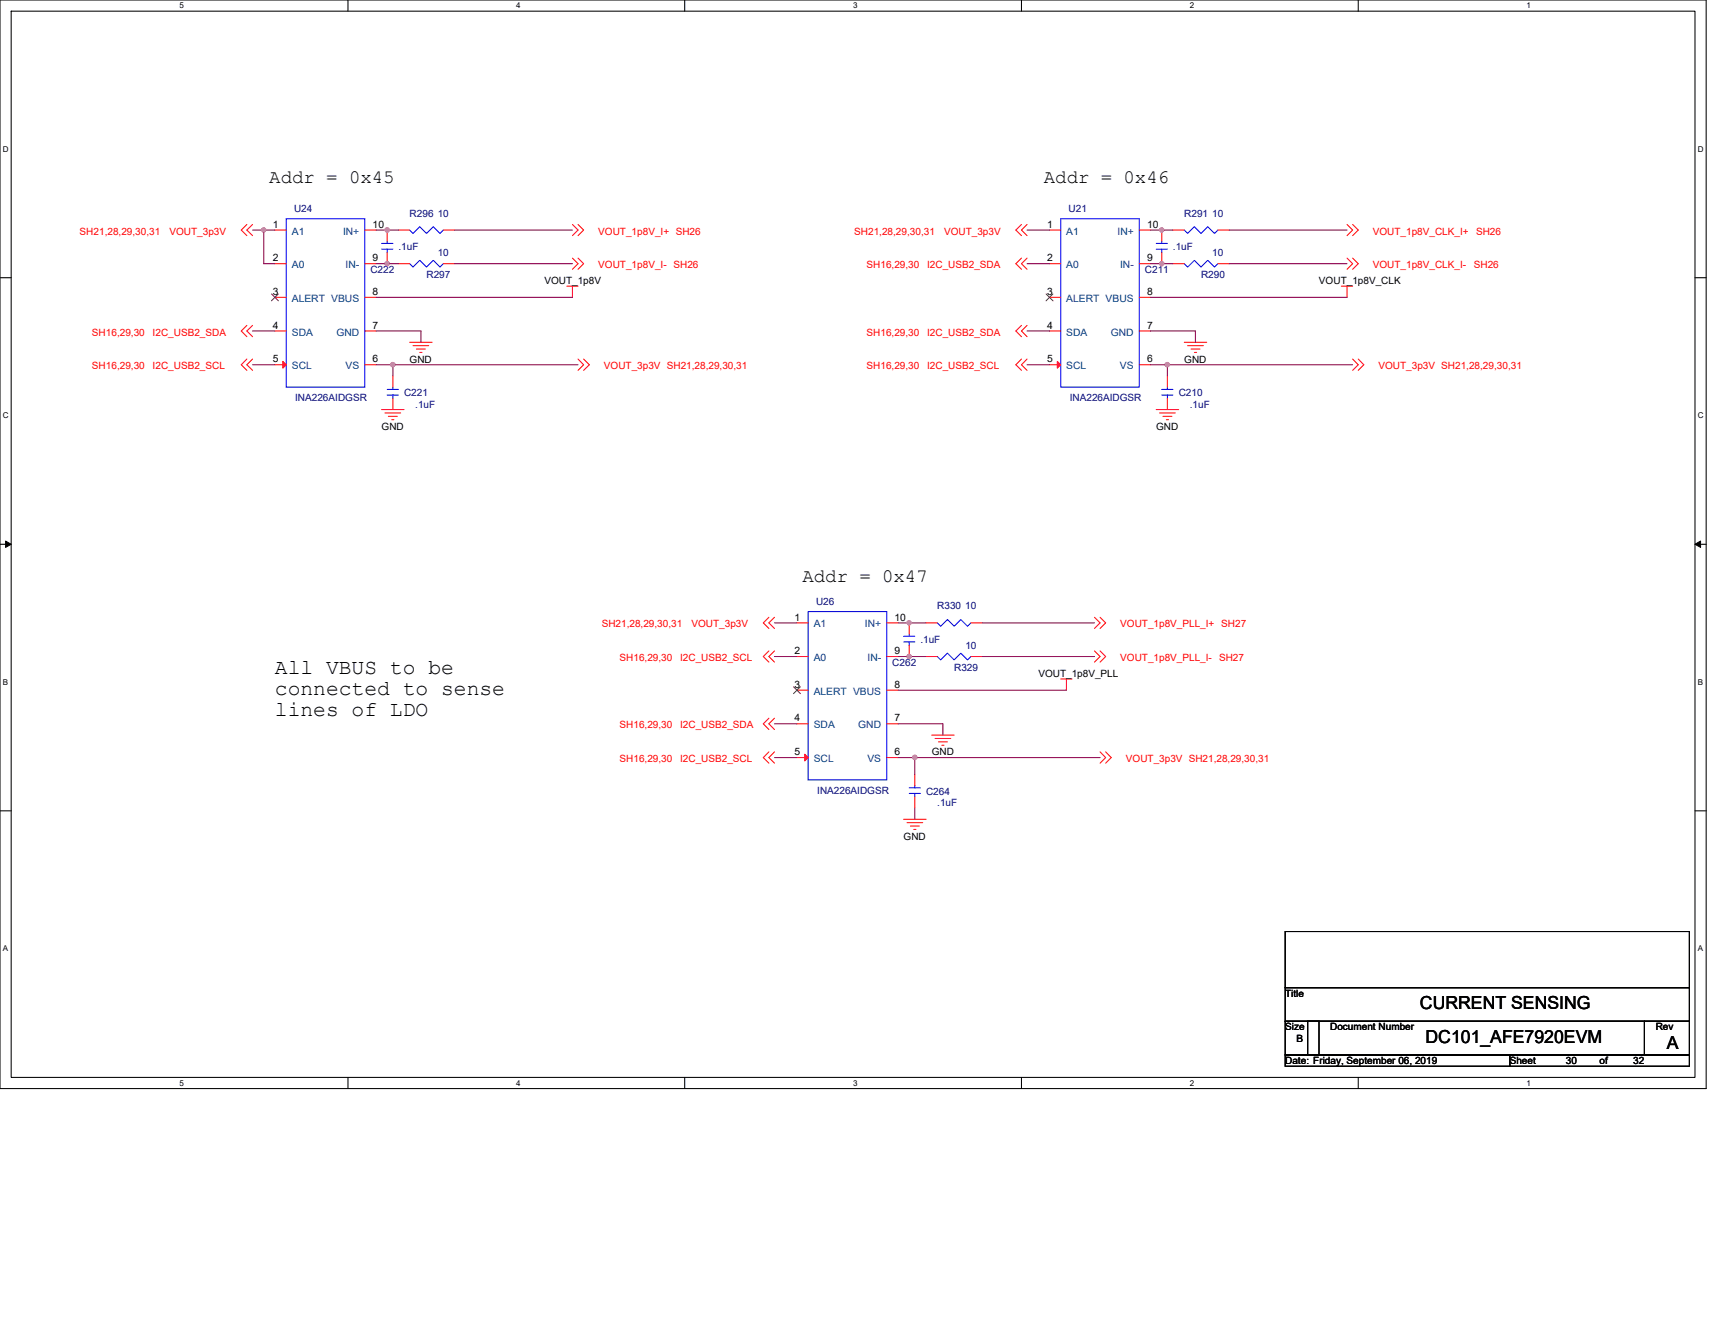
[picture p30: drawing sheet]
<svg xmlns="http://www.w3.org/2000/svg" width="279mm" height="216mm" viewBox="0 0 279 216" stroke-linecap="round" stroke-linejoin="round" font-family="sans-serif">
<defs><g id="words">
<g font-size="3.5">
<text x="44.8" y="109.7">All VBUS to be</text>
<text x="44.8" y="113.2">connected to sense</text>
<text x="44.8" y="116.7">lines of LDO</text>
</g>
<g font-size="3.1">
<text x="43.9" y="29.9">Addr = 0x45</text>
<text x="170.1" y="29.9">Addr = 0x46</text>
<text x="130.7" y="94.8">Addr = 0x47</text>
</g>
<g font-size="2.9">
<text x="231.3" y="164.5">CURRENT SENSING</text>
<text x="232.2" y="169.9">DC101_AFE7920EVM</text>
<text x="271.6" y="170.9">A</text>
</g>
<g font-size="1.7">
<text x="44.4" y="37.1">1</text>
<text x="60.7" y="37.1">10</text>
<text x="170.6" y="37.1">1</text>
<text x="186.9" y="37.1">10</text>
<text x="44.4" y="42.6">2</text>
<text x="60.7" y="42.6">9</text>
<text x="170.6" y="42.6">2</text>
<text x="186.9" y="42.6">9</text>
<text x="44.4" y="48.1">3</text>
<text x="44.4" y="53.6">4</text>
<text x="60.7" y="53.6">7</text>
<text x="60.7" y="48.1">8</text>
<text x="170.6" y="48.1">3</text>
<text x="170.6" y="53.6">4</text>
<text x="186.9" y="53.6">7</text>
<text x="186.9" y="48.1">8</text>
<text x="44.4" y="59.1">5</text>
<text x="60.7" y="59.1">6</text>
<text x="170.6" y="59.1">5</text>
<text x="186.9" y="59.1">6</text>
<text x="129.5" y="101.1">1</text>
<text x="145.7" y="101.1">10</text>
<text x="129.5" y="106.6">2</text>
<text x="145.7" y="106.6">9</text>
<text x="129.5" y="112.1">3</text>
<text x="145.7" y="112.1">8</text>
<text x="129.5" y="117.6">4</text>
<text x="145.7" y="117.6">7</text>
<text x="129.5" y="123.1">5</text>
<text x="145.7" y="123.1">6</text>
</g>
<g font-size="1.7" fill="#004080">
<text x="47.5" y="38.2">A1</text>
<text x="55.9" y="38.2">IN+</text>
<text x="173.7" y="38.2">A1</text>
<text x="182.1" y="38.2">IN+</text>
<text x="47.5" y="43.7">A0</text>
<text x="56.3" y="43.7">IN-</text>
<text x="173.7" y="43.7">A0</text>
<text x="182.5" y="43.7">IN-</text>
<text x="47.5" y="49.2">ALERT VBUS</text>
<text x="173.7" y="49.2">ALERT VBUS</text>
<text x="47.5" y="54.7">SDA</text>
<text x="54.8" y="54.7">GND</text>
<text x="173.7" y="54.7">SDA</text>
<text x="181" y="54.7">GND</text>
<text x="47.5" y="60.2">SCL</text>
<text x="56.3" y="60.2">VS</text>
<text x="173.7" y="60.2">SCL</text>
<text x="182.5" y="60.2">VS</text>
<text x="132.6" y="102.2">A1</text>
<text x="132.6" y="107.7">A0</text>
<text x="140.9" y="102.2">IN+</text>
<text x="141.3" y="107.7">IN-</text>
<text x="132.6" y="113.2">ALERT VBUS</text>
<text x="132.6" y="118.7">SDA</text>
<text x="139.8" y="118.7">GND</text>
<text x="132.6" y="124.2">SCL</text>
<text x="141.3" y="124.2">VS</text>
</g>
<g font-size="1.6" fill="#000080">
<text x="47.9" y="34.6">U24</text>
<text x="66.7" y="35.3">R296 10</text>
<text x="174.1" y="34.6">U21</text>
<text x="192.9" y="35.3">R291 10</text>
<text x="64.9" y="40.8">.1uF</text>
<text x="71.3" y="41.7">10</text>
<text x="191.1" y="40.8">.1uF</text>
<text x="197.5" y="41.7">10</text>
<text x="60.3" y="44.4">C222</text>
<text x="69.5" y="45.4">R297</text>
<text x="186.5" y="44.4">C211</text>
<text x="195.7" y="45.4">R290</text>
<text x="48.1" y="65.3">INA226AIDGSR</text>
<text x="65.8" y="64.6">C221</text>
<text x="174.3" y="65.3">INA226AIDGSR</text>
<text x="192" y="64.6">C210</text>
<text x="67.6" y="66.4">.1uF</text>
<text x="193.8" y="66.4">.1uF</text>
<text x="132.9" y="98.6">U26</text>
<text x="152.7" y="99.3">R330 10</text>
<text x="149.9" y="104.8">.1uF</text>
<text x="157.3" y="105.7">10</text>
<text x="145.4" y="108.5">C262</text>
<text x="155.4" y="109.4">R329</text>
<text x="133.1" y="129.3">INA226AIDGSR</text>
<text x="150.9" y="129.5">C264</text>
<text x="152.7" y="131.3">.1uF</text>
</g>
<g font-size="1.6" fill="#f00">
<text x="13" y="38.2">SH21,28,29,30,31</text>
<text x="27.6" y="38.2">VOUT_3p3V</text>
<text x="97.5" y="38.2">VOUT_1p8V_I+ SH26</text>
<text x="139.2" y="38.2">SH21,28,29,30,31</text>
<text x="153.8" y="38.2">VOUT_3p3V</text>
<text x="223.6" y="38.2">VOUT_1p8V_CLK_I+</text>
<text x="240.5" y="38.2">SH26</text>
<text x="97.5" y="43.7">VOUT_1p8V_I- SH26</text>
<text x="141.2" y="43.7">SH16,29,30</text>
<text x="151" y="43.7">I2C_USB2_SDA</text>
<text x="223.6" y="43.7">VOUT_1p8V_CLK_I-</text>
<text x="240.1" y="43.7">SH26</text>
<text x="15" y="54.7">SH16,29,30</text>
<text x="24.9" y="54.7">I2C_USB2_SDA</text>
<text x="141.2" y="54.7">SH16,29,30</text>
<text x="151" y="54.7">I2C_USB2_SDA</text>
<text x="15" y="60.2">SH16,29,30</text>
<text x="24.9" y="60.2">I2C_USB2_SCL</text>
<text x="98.4" y="60.2">VOUT_3p3V SH21,28,29,30,31</text>
<text x="141.2" y="60.2">SH16,29,30</text>
<text x="151" y="60.2">I2C_USB2_SCL</text>
<text x="224.6" y="60.2">VOUT_3p3V SH21,28,29,30,31</text>
<text x="98" y="102.2">SH21,28,29,30,31</text>
<text x="100.9" y="107.7">SH16,29,30</text>
<text x="110.8" y="107.7">I2C_USB2_SCL</text>
<text x="112.6" y="102.2">VOUT_3p3V</text>
<text x="182.5" y="102.2">VOUT_1p8V_PLL_I+ SH27</text>
<text x="182.5" y="107.7">VOUT_1p8V_PLL_I-</text>
<text x="198.6" y="107.7">SH27</text>
<text x="100.9" y="118.7">SH16,29,30</text>
<text x="110.8" y="118.7">I2C_USB2_SDA</text>
<text x="100.9" y="124.2">SH16,29,30</text>
<text x="110.8" y="124.2">I2C_USB2_SCL</text>
<text x="183.4" y="124.2">VOUT_3p3V SH21,28,29,30,31</text>
</g>
<g font-size="1.6">
<text x="88.7" y="46.3">VOUT_1p8V</text>
<text x="214.9" y="46.3">VOUT_1p8V_CLK</text>
<text x="66.7" y="59.1">GND</text>
<text x="192.9" y="59.1">GND</text>
<text x="62.2" y="70.1">GND</text>
<text x="188.4" y="70.1">GND</text>
<text x="169.2" y="110.3">VOUT_1p8V_PLL</text>
<text x="151.8" y="123.1">GND</text>
<text x="147.2" y="136.8">GND</text>
<text x="209.4" y="162.4">Title</text>
<text x="209.4" y="167.9">Size</text>
<text x="216.7" y="167.9">Document Number</text>
<text x="269.7" y="167.9">Rev</text>
<text x="209.4" y="173.4">Date: Friday, September 06, 2019</text>
<text x="211.2" y="169.7">B</text>
<text x="246" y="173.4">Sheet</text>
<text x="255.1" y="173.4">30</text>
<text x="260.6" y="173.4">of</text>
<text x="266.1" y="173.4">32</text>
</g>
<g font-size="1.3">
<text x="29.3" y="1.4">5</text>
<text x="84.1" y="1.4">4</text>
<text x="139" y="1.4">3</text>
<text x="193.8" y="1.4">2</text>
<text x="248.7" y="1.4">1</text>
<text x=".5" y="24.7">D</text>
<text x="276.6" y="24.7">D</text>
<text x=".5" y="68.2">C</text>
<text x="276.6" y="68.2">C</text>
<text x=".5" y="111.6">B</text>
<text x="276.6" y="111.6">B</text>
<text x=".5" y="155">A</text>
<text x="276.6" y="155">A</text>
<text x="29.3" y="176.9">5</text>
<text x="84.1" y="176.9">4</text>
<text x="139" y="176.9">3</text>
<text x="193.8" y="176.9">2</text>
<text x="248.7" y="176.9">1</text>
</g>
</g></defs>
<path d="M0 0h278v177.4h-278zM1.8 1.8h274.3v173.8h-274.3z" fill="none" stroke="#000" stroke-width=".17"/>
<g fill="#fff">
<path d="M29.3 .2h.7v1.5h-.7z"/>
<path d="M29.3 175.7h.7v1.5h-.7z"/>
</g>
<path d="M56.7 0v1.8M56.7 175.6v1.8" fill="none" stroke="#000" stroke-width=".17"/>
<g fill="#fff">
<path d="M84.1 .2h.7v1.5h-.7z"/>
<path d="M84.1 175.7h.7v1.5h-.7z"/>
</g>
<path d="M111.5 0v1.8M111.5 175.6v1.8" fill="none" stroke="#000" stroke-width=".17"/>
<g fill="#fff">
<path d="M139 .2h.7v1.5h-.7z"/>
<path d="M139 175.7h.7v1.5h-.7z"/>
</g>
<path d="M166.4 0v1.8M166.4 175.6v1.8" fill="none" stroke="#000" stroke-width=".17"/>
<g fill="#fff">
<path d="M193.8 .2h.8v1.5h-.8z"/>
<path d="M193.8 175.7h.8v1.5h-.8z"/>
</g>
<path d="M221.3 0v1.8M221.3 175.6v1.8" fill="none" stroke="#000" stroke-width=".17"/>
<g fill="#fff">
<path d="M248.7 .2h.7v1.5h-.7z"/>
<path d="M248.7 175.7h.7v1.5h-.7z"/>
<path d="M.5 23.5h.9v1.5h-.9z"/>
<path d="M276.6 23.5h1v1.5h-1z"/>
<path d="M.5 67h.9v1.4h-.9z"/>
<path d="M276.6 67h1v1.4h-1z"/>
</g>
<path d="M0 45.3h1.8M276.1 45.3h1.9" fill="none" stroke="#000" stroke-width=".17"/>
<g fill="#fff">
<path d="M.5 110.4h.8v1.5h-.8z"/>
<path d="M276.6 110.4h.9v1.5h-.9z"/>
</g>
<path d="M0 88.7h1.8M276.1 88.7h1.9" fill="none" stroke="#000" stroke-width=".17"/>
<path d="M.9 88.2l.9 .5-.9 .5zM276.1 88.7l1-.5v1z" fill="#000" stroke="#000" stroke-width=".16"/>
<g fill="#fff">
<path d="M.5 153.8h.8v1.5h-.8z"/>
<path d="M276.6 153.8h.9v1.5h-.9z"/>
</g>
<path d="M0 132.1h1.8M276.1 132.1h1.9M209.4 151.8h65.8v9.1h-65.8zM209.4 160.9h65.8v5.5h-65.8zM209.4 166.4h5.5v5.5h-5.5zM209.4 171.9h36.6v1.8h-36.6zM213 166.4h54.9v5.5h-54.9zM246 171.9h29.2v1.8h-29.2zM267.9 166.4h7.3v5.5h-7.3z" fill="none" stroke="#000" stroke-width=".17"/>
<g fill="none" stroke="#f00" stroke-width=".17">
<path d="M40.2 36.6l-.9 .9 .9 .9M41.1 36.6l-.9 .9 .9 .9M44.8 37.5h1.8M59.4 37.5h1.9M63.1 37.5v1.8M64.9 37.5h1.8M72.2 37.5h1.9M93.3 36.6l.9 .9-.9 .9M94.2 36.6l.9 .9-.9 .9M166.4 36.6l-.9 .9 .9 .9M167.3 36.6l-.9 .9 .9 .9M171 37.5h1.8"/>
<path d="M185.6 37.5h1.9M189.3 37.5v1.8M191.1 37.5h1.8M198.4 37.5h1.8M219.5 36.6l.9 .9-.9 .9M220.4 36.6l.9 .9-.9 .9M40.2 53l-.9 .9 .9 1M40.2 58.5l-.9 .9 .9 .9M41.1 53l-.9 .9 .9 1M41.1 58.5l-.9 .9 .9 .9M44.8 43h1.8M44.8 48.5h1.8"/>
<path d="M44.8 53.9h1.8M44.8 59.4h1.8M59.4 59.4h1.9M59.4 53.9h1.9M59.4 48.5h1.9M59.4 43h1.9M63.1 41.1v1.9M64.9 43h1.8M66.7 55.8h3.7M67.3 56.3h2.5M67.8 56.9h1.5M68.4 57.4h.3"/>
<path d="M72.2 43h1.9M92.4 46.6h1.8M93.3 46.6v1.9M93.3 42.1l.9 .9-.9 .9M94.2 42.1l.9 .9-.9 .9M94.2 58.5l.9 .9-.9 .9M95.1 58.5l.9 .9-.9 .9M166.4 42.1l-.9 .9 .9 .9M166.4 53l-.9 .9 .9 1M166.4 58.5l-.9 .9 .9 .9M167.3 42.1l-.9 .9 .9 .9M167.3 53l-.9 .9 .9 1"/>
<path d="M167.3 58.5l-.9 .9 .9 .9M171 43h1.8M171 48.5h1.8M171 53.9h1.8M171 59.4h1.8M185.6 59.4h1.9M185.6 53.9h1.9M185.6 48.5h1.9M185.6 43h1.9M189.3 41.1v1.9M191.1 43h1.8M192.9 55.8h3.7"/>
<path d="M193.5 56.3h2.5M194 56.9h1.5M194.6 57.4h.3M198.4 43h1.8M218.5 46.6h1.9M219.5 42.1l.9 .9-.9 .9M219.5 46.6v1.9M220.4 42.1l.9 .9-.9 .9M220.4 58.5l.9 .9-.9 .9M221.3 58.5l.9 .9-.9 .9M62.2 66.7h3.6M62.7 67.3h2.6"/>
<path d="M63.3 67.8h1.4M63.8 68.4h.4M64 61.3v1.8M64 64.9v1.8M188.4 66.7h3.6M188.9 67.3h2.6M189.5 67.8h1.4M190 68.4h.4M190.2 61.3v1.8M190.2 64.9v1.8M125.3 100.6l-.9 .9 .9 .9M125.3 106.1l-.9 .9 .9 .9"/>
<path d="M125.3 117l-.9 .9 .9 1M126.2 100.6l-.9 .9 .9 .9M126.2 106.1l-.9 .9 .9 .9M126.2 117l-.9 .9 .9 1M129.8 101.5h1.9M129.8 107h1.9M129.8 112.5h1.9M129.8 117.9h1.9M144.5 117.9h1.8M144.5 112.5h1.8M144.5 101.5h1.8M144.5 107h1.8"/>
<path d="M148.1 101.5v1.8M148.1 105.2v1.8M150.9 107h1.8M150.9 101.5h1.8M151.8 119.8h3.6M158.2 107h1.8M158.2 101.5h1.8M172.8 110.6h1.8M173.7 110.6v1.9M178.3 100.6l.9 .9-.9 .9M178.3 106.1l.9 .9-.9 .9M179.2 100.6l.9 .9-.9 .9"/>
<path d="M179.2 106.1l.9 .9-.9 .9M125.3 122.5l-.9 .9 .9 1M126.2 122.5l-.9 .9 .9 1M129.8 123.4h1.9M144.5 123.4h1.8M147.2 133.5h3.7M147.8 134h2.5M148.3 134.6h1.5M148.9 135.1h.3M149 126.2v1.8M149 129.8v1.9M152.3 120.3h2.6"/>
<path d="M152.9 120.9h1.4M153.4 121.4h.4M179.2 122.5l.9 .9-.9 1M180.1 122.5l.9 .9-.9 1"/>
</g>
<g fill="none" stroke="#00f" stroke-width=".17">
<path d="M46.6 35.6h12.8v27.5h-12.8zM62.2 39.7h1.8M63.1 39.3v.4M66.7 37.5l.6 .5 1.1-1.1 1.1 1.1 1.1-1.1 1.1 1.1 .5-.5M172.8 35.6h12.8v27.5h-12.8zM188.4 39.7h1.8M189.3 39.3v.4M192.9 37.5l.6 .5 1.1-1.1 1.1 1.1 1.1-1.1 1.1 1.1 .5-.5M62.2 40.6h1.8M63.1 40.6v.5M66.7 43l.6 .5 1.1-1.1 1.1 1.1 1.1-1.1 1.1 1.1 .5-.5M188.4 40.6h1.8"/>
<path d="M189.3 40.6v.5M192.9 43l.6 .5 1.1-1.1 1.1 1.1 1.1-1.1 1.1 1.1 .5-.5M63.1 63.5h1.8M63.1 64.4h1.8M64 63.1v.4M64 64.4v.5M189.3 63.5h1.8M189.3 64.4h1.8M190.2 63.1v.4M190.2 64.4v.5M131.7 99.7h12.8v27.4h-12.8zM147.2 103.7h1.8"/>
<path d="M147.2 104.6h1.8M148.1 103.3v.4M148.1 104.6v.6M152.7 107l.5 .5 1.1-1.1 1.1 1.1 1.1-1.1 1.1 1.1 .6-.5M152.7 101.5l.5 .5 1.1-1.1 1.1 1.1 1.1-1.1 1.1 1.1 .6-.5M148.1 128.4h1.8M148.1 129.3h1.8M149 128v.4M149 129.3v.5"/>
</g>
<path d="M44.2 47.9l1.2 1.1M45.3 47.9l-1.1 1.1M170.4 47.9l1.2 1.1M171.5 47.9l-1.1 1.1M129.3 111.9l1.1 1.1M130.4 111.9l-1.1 1.1" fill="none" stroke="#804000" stroke-width=".16"/>
<g fill="#f00" stroke="#f00" stroke-width=".17">
<path d="M46.1 58.9l.5 .5-.5 .6z"/>
<path d="M131.1 122.9l.6 .5-.6 .6z"/>
<path d="M172.3 58.9l.5 .5-.5 .6z"/>
</g>
<g fill="none" stroke="#800040" stroke-width=".17">
<path d="M41.1 37.5h1.9M43 37.5h1.8M43 37.5v5.5h1.8M64.9 37.5h-3.6M74.1 37.5h19.2M167.3 37.5h3.7M187.5 37.5h3.6M200.2 37.5h19.3M41.1 53.9h3.7M41.1 59.4h3.7M61.3 48.5h32M61.3 59.4h2.7"/>
<path d="M61.3 53.9h7.3v1.9M64.9 43h-3.6M74.1 43h19.2M94.2 59.4h-30.2v1.9M167.3 59.4h3.7M167.3 43h3.7M167.3 53.9h3.7M187.5 59.4h2.7M187.5 53.9h7.3v1.9M187.5 48.5h32M191.1 43h-3.6M200.2 43h19.3"/>
<path d="M220.4 59.4h-30.2v1.9M126.2 117.9h3.6M126.2 101.5h3.6M126.2 107h3.6M146.3 117.9h7.3v1.9M146.3 112.5h27.4M146.3 101.5h4.6M150.9 107h-4.6M160 101.5h18.3M160 107h18.3M126.2 123.4h3.6M146.3 123.4h2.7"/>
<path d="M149 131.7v1.8M179.2 123.4h-30.2v2.8"/>
</g>
<g fill="#f0f" stroke="#f0f" stroke-width=".17">
<circle cx="189.3" cy="37.5" r=".35"/>
<circle cx="43" cy="37.5" r=".35"/>
<circle cx="63.1" cy="37.5" r=".36"/>
<circle cx="63.1" cy="43" r=".36"/>
<circle cx="189.3" cy="43" r=".35"/>
<circle cx="148.1" cy="107" r=".35"/>
<circle cx="148.1" cy="101.5" r=".35"/>
<circle cx="149" cy="123.4" r=".36"/>
<circle cx="64" cy="59.4" r=".36"/>
<circle cx="190.2" cy="59.4" r=".36"/>
</g>
<use href="#words"/>
</svg>
